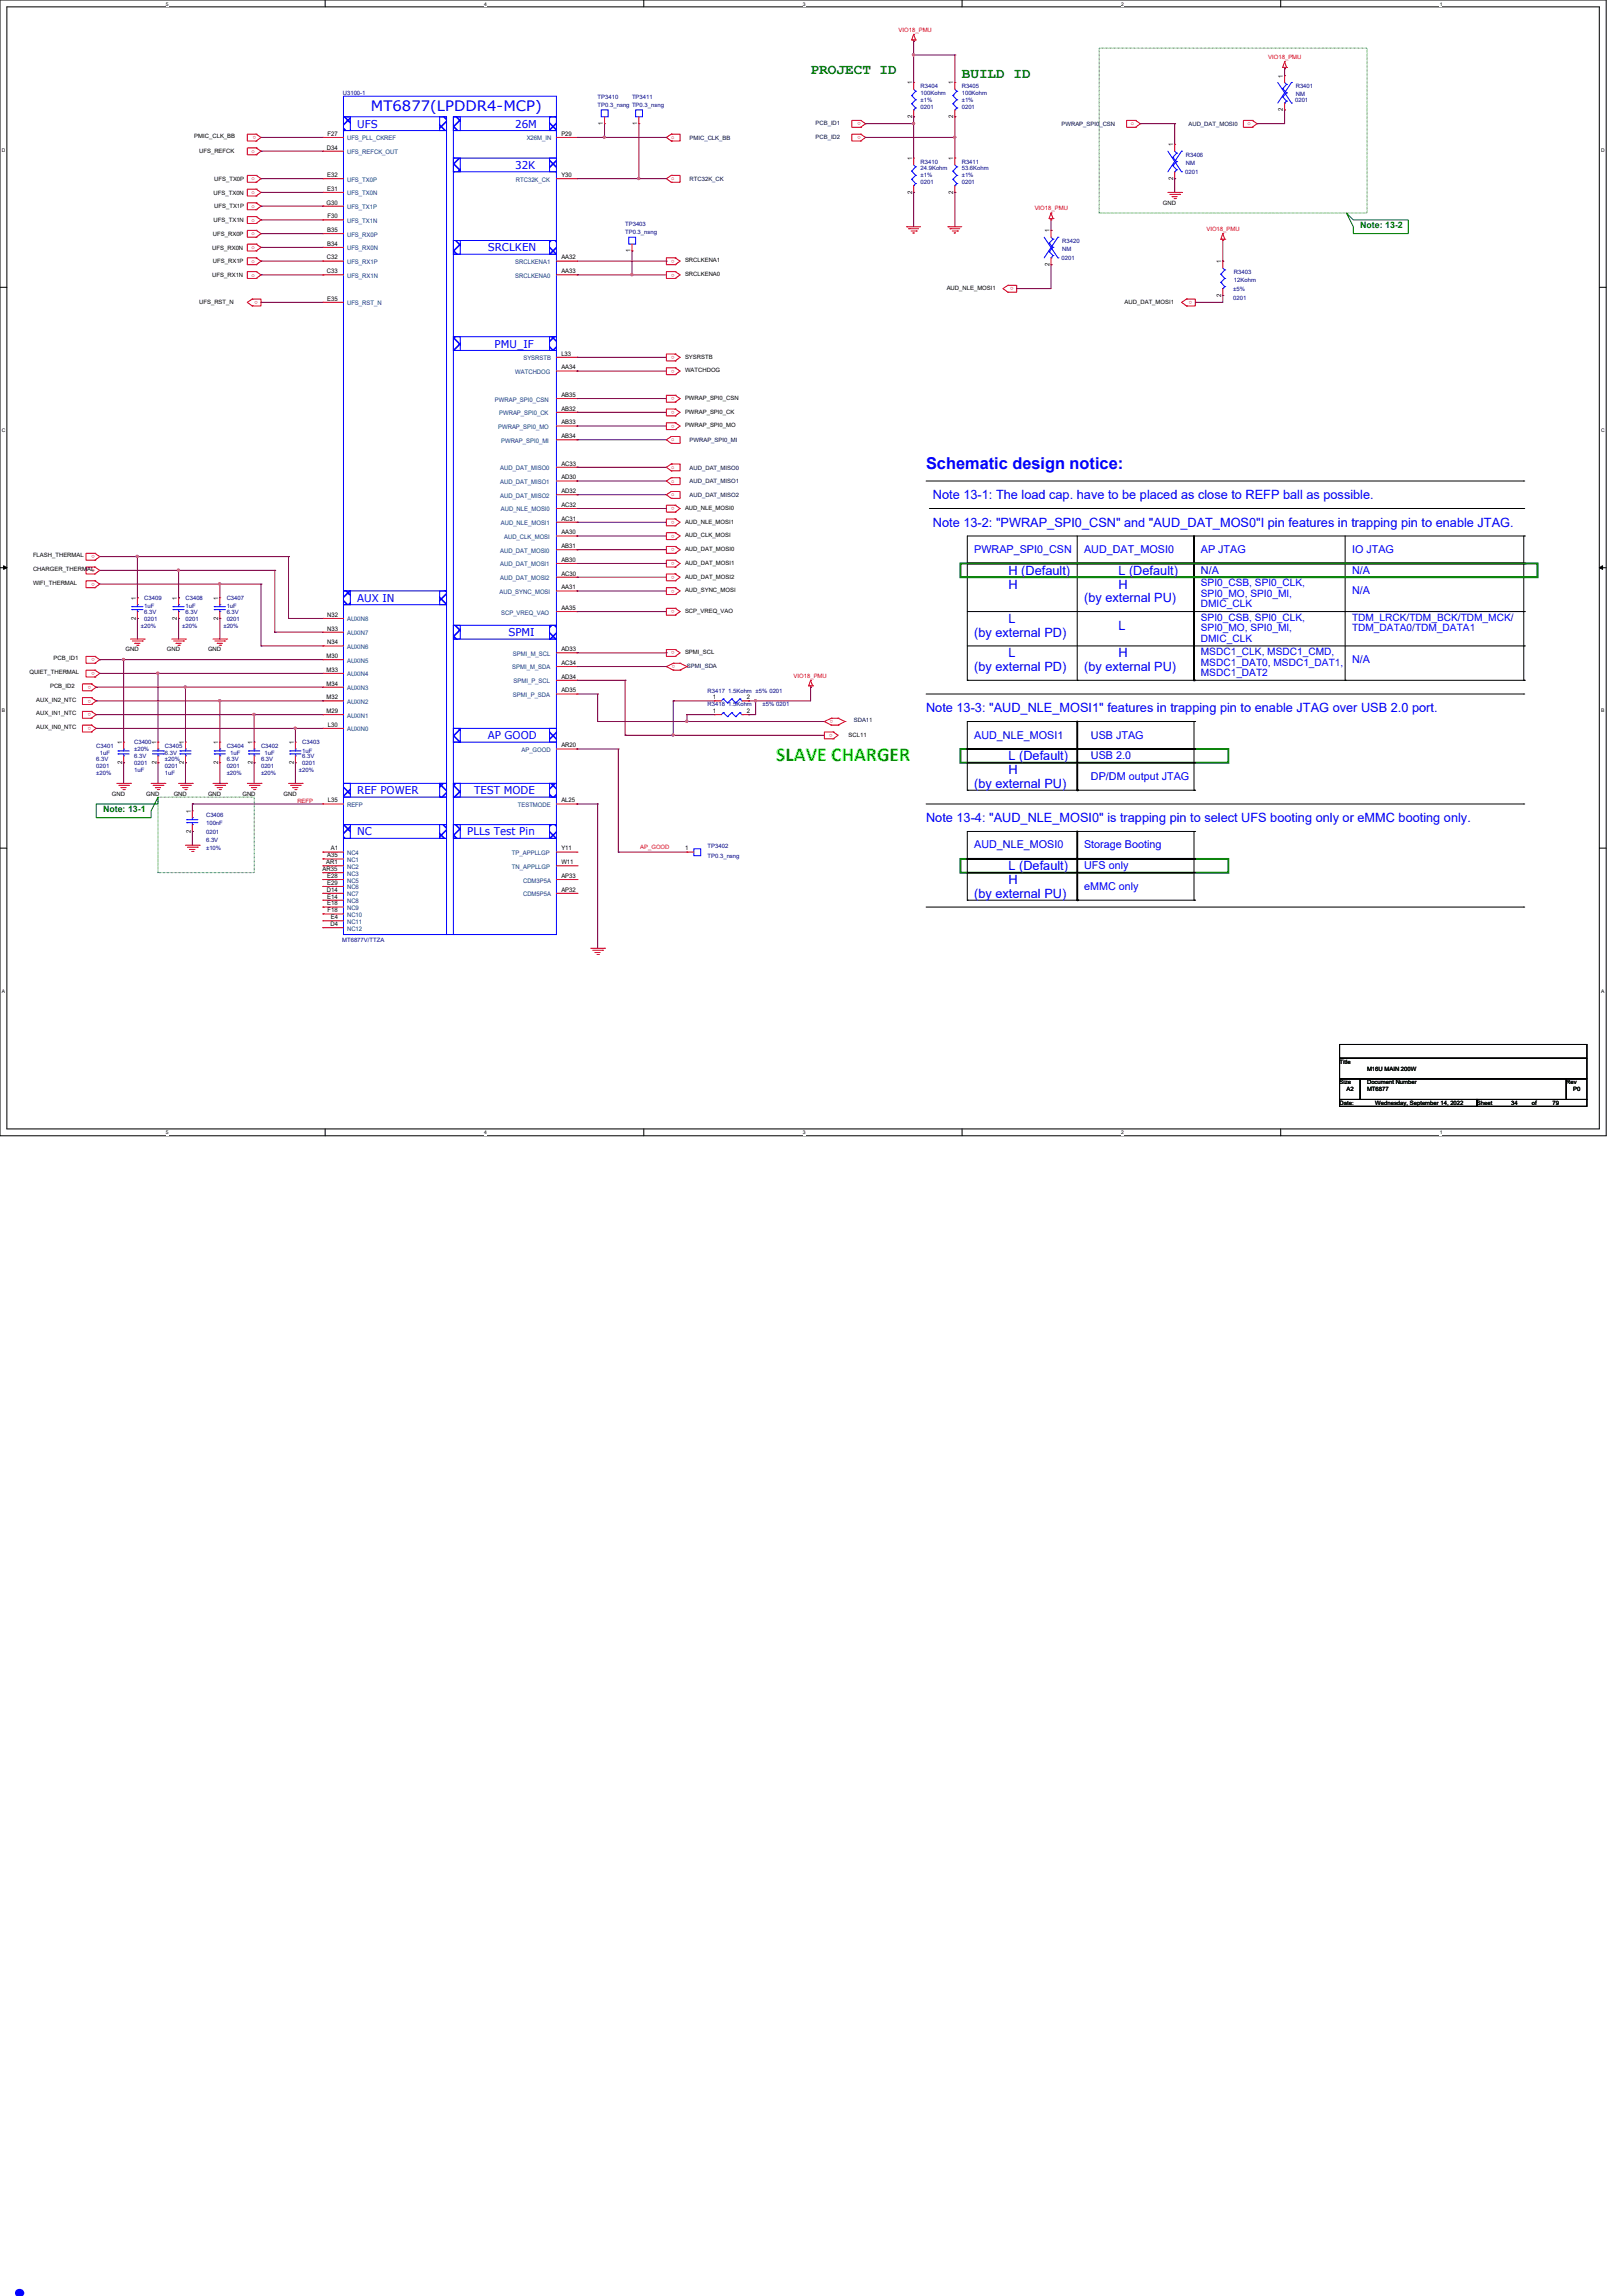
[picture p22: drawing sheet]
<svg xmlns="http://www.w3.org/2000/svg" width="210mm" height="297mm" viewBox="0 0 210 297" stroke-linecap="round" stroke-linejoin="round" font-family="sans-serif">
<defs><g id="words">
<text font-size="8.5" fill="#00f" x="0" y="297">.</text>
<text font-size="2.5" fill="#0f0" x="100.5" y="98.4">SLAVE CHARGER</text>
<text font-size="2.1" fill="#00f" x="119.8" y="60.7">Schematic design notice:</text>
<g font-size="1.9" fill="#008000">
<text x="104.9" y="9.6">PROJECT ID</text>
<text x="124.5" y="10">BUILD ID</text>
</g>
<text font-size="1.9" fill="#00f" x="48" y="14.3">MT6877(LPDDR4-MCP)</text>
<g font-size="1.7" fill="#00f">
<text x="120.7" y="64.6">Note 13-1: The load cap. have to be placed as close to REFP ball as possible.</text>
<text x="120.7" y="68.2">Note 13-2: &quot;PWRAP_SPI0_CSN&quot; and &quot;AUD_DAT_MOS0&quot;I pin features in trapping pin to enable JTAG.</text>
<text x="130.5" y="76.2">H</text>
<text x="130.5" y="74.4">H (Default)</text>
<text x="140.3" y="77.9">(by external PU)</text>
<text x="144.7" y="74.4">L (Default)</text>
<text x="144.7" y="76.2">H</text>
<text x="126.1" y="82.4">(by external PD)</text>
<text x="130.5" y="80.6">L</text>
<text x="144.7" y="81.5">L</text>
<text x="126.1" y="86.8">(by external PD)</text>
<text x="130.5" y="85">L</text>
<text x="140.3" y="86.8">(by external PU)</text>
<text x="144.7" y="85">H</text>
<text x="119.8" y="92.2">Note 13-3: &quot;AUD_NLE_MOSI1&quot; features in trapping pin to enable JTAG over USB 2.0 port.</text>
<text x="126.1" y="101.9">(by external PU)</text>
<text x="130.5" y="100.2">H</text>
<text x="130.5" y="98.4">L (Default)</text>
<text x="119.8" y="106.4">Note 13-4: &quot;AUD_NLE_MOSI0&quot; is trapping pin to select UFS booting only or eMMC booting only.</text>
<text x="130.5" y="112.6">L (Default)</text>
<text x="126.1" y="116.2">(by external PU)</text>
<text x="130.5" y="114.4">H</text>
</g>
<g font-size="1.4" fill="#00f">
<text x="46.2" y="16.5">UFS</text>
<text x="66.7" y="16.5">26M</text>
<text x="66.7" y="21.8">32K</text>
<text x="63.1" y="32.5">SRCLKEN</text>
<text x="64" y="45">PMU_IF</text>
<text x="126.1" y="71.5">PWRAP_SPI0_CSN</text>
<text x="140.3" y="71.5">AUD_DAT_MOSI0</text>
<text x="155.4" y="71.5">AP JTAG</text>
<text x="175" y="71.5">IO JTAG</text>
<text x="46.2" y="77.9">AUX IN</text>
<text x="155.4" y="74.2">N/A</text>
<text x="175" y="74.2">N/A</text>
<text x="175" y="76.9">N/A</text>
<text x="65.8" y="82.3">SPMI</text>
<text x="175" y="85.8">N/A</text>
<text x="63.1" y="95.6">AP GOOD</text>
<text x="126.1" y="95.5">AUD_NLE_MOSI1</text>
<text x="141.2" y="95.5">USB JTAG</text>
<text x="141.2" y="98.2">USB 2.0</text>
<text x="141.2" y="100.9">DP/DM output JTAG</text>
<text x="46.2" y="102.7">REF POWER</text>
<text x="61.3" y="102.7">TEST MODE</text>
<text x="46.2" y="108.1">NC</text>
<text x="60.5" y="108.1">PLLs Test Pin</text>
<text x="126.1" y="109.8">AUD_NLE_MOSI0</text>
<text x="140.3" y="109.8">Storage Booting</text>
<text x="140.3" y="112.4">UFS only</text>
<text x="140.3" y="115.1">eMMC only</text>
</g>
<g font-size="1.3" fill="#00f">
<text x="155.4" y="75.9">SPI0_CSB, SPI0_CLK,</text>
<text x="155.4" y="77.2">SPI0_MO, SPI0_MI,</text>
<text x="155.4" y="78.6">DMIC_CLK</text>
<text x="155.4" y="80.3">SPI0_CSB, SPI0_CLK,</text>
<text x="155.4" y="81.7">SPI0_MO, SPI0_MI,</text>
<text x="155.4" y="83">DMIC_CLK</text>
<text x="175" y="80.3">TDM_LRCK/TDM_BCK/TDM_MCK/</text>
<text x="175" y="81.7">TDM_DATA0/TDM_DATA1</text>
<text x="155.4" y="84.8">MSDC1_CLK, MSDC1_CMD,</text>
<text x="155.4" y="86.1">MSDC1_DAT0, MSDC1_DAT1,</text>
<text x="155.4" y="87.5">MSDC1_DAT2</text>
</g>
<g font-size="1.1" fill="#008000">
<text x="176" y="29.5">Note: 13-2</text>
<text x="13.3" y="105.1">Note: 13-1</text>
</g>
<g font-size=".8" fill="#f00">
<text x="116.3" y="4.1">VIO18_PMU</text>
<text x="164.1" y="7.7">VIO18_PMU</text>
<text x="33.1" y="17.6" transform="rotate(-180 33.1 17.6)">o</text>
<text x="86.9" y="18">o</text>
<text x="111.4" y="15.8" transform="rotate(-180 111.4 15.8)">o</text>
<text x="111.4" y="17.6" transform="rotate(-180 111.4 17.6)">o</text>
<text x="146.3" y="16.2">o</text>
<text x="161.5" y="16.2">o</text>
<text x="32.6" y="19.8">o</text>
<text x="32.6" y="23.3">o</text>
<text x="86.9" y="23.3">o</text>
<text x="32.6" y="25.1">o</text>
<text x="32.6" y="26.9">o</text>
<text x="32.6" y="28.7">o</text>
<text x="133.9" y="27.2">VIO18_PMU</text>
<text x="156.1" y="29.9">VIO18_PMU</text>
<text x="32.6" y="30.4">o</text>
<text x="32.6" y="32.2">o</text>
<text x="32.6" y="34">o</text>
<text x="32.6" y="35.8">o</text>
<text x="87.3" y="33.6" transform="rotate(-180 87.3 33.6)">o</text>
<text x="87.3" y="35.4" transform="rotate(-180 87.3 35.4)">o</text>
<text x="33.4" y="38.9" transform="rotate(-180 33.4 38.9)">o</text>
<text x="131.1" y="37.2" transform="rotate(-180 131.1 37.2)">o</text>
<text x="154.3" y="38.9" transform="rotate(-180 154.3 38.9)">o</text>
<text x="87.3" y="46.1" transform="rotate(-180 87.3 46.1)">o</text>
<text x="87.3" y="47.8" transform="rotate(-180 87.3 47.8)">o</text>
<text x="87.3" y="51.4" transform="rotate(-180 87.3 51.4)">o</text>
<text x="87.3" y="53.2" transform="rotate(-180 87.3 53.2)">o</text>
<text x="86.9" y="57.1">o</text>
<text x="87.3" y="54.9" transform="rotate(-180 87.3 54.9)">o</text>
<text x="86.9" y="60.7">o</text>
<text x="86.9" y="62.4">o</text>
<text x="86.9" y="64.2">o</text>
<text x="87.3" y="65.6" transform="rotate(-180 87.3 65.6)">o</text>
<text x="12.3" y="71.8" transform="rotate(-180 12.3 71.8)">o</text>
<text x="87.3" y="67.4" transform="rotate(-180 87.3 67.4)">o</text>
<text x="87.3" y="69.2" transform="rotate(-180 87.3 69.2)">o</text>
<text x="87.3" y="71" transform="rotate(-180 87.3 71)">o</text>
<text x="12.3" y="73.6" transform="rotate(-180 12.3 73.6)">o</text>
<text x="12.3" y="75.4" transform="rotate(-180 12.3 75.4)">o</text>
<text x="87.3" y="72.7" transform="rotate(-180 87.3 72.7)">o</text>
<text x="87.3" y="76.3" transform="rotate(-180 87.3 76.3)">o</text>
<text x="87.3" y="74.5" transform="rotate(-180 87.3 74.5)">o</text>
<text x="87.3" y="79" transform="rotate(-180 87.3 79)">o</text>
<text x="11.8" y="88.7" transform="rotate(-180 11.8 88.7)">o</text>
<text x="12.3" y="85.2" transform="rotate(-180 12.3 85.2)">o</text>
<text x="12.3" y="87" transform="rotate(-180 12.3 87)">o</text>
<text x="87.3" y="84.3" transform="rotate(-180 87.3 84.3)">o</text>
<text x="87.4" y="86.1" transform="rotate(-180 87.4 86.1)">o</text>
<text x="102.7" y="87.7">VIO18_PMU</text>
<text x="11.8" y="92.3" transform="rotate(-180 11.8 92.3)">o</text>
<text x="11.8" y="94.1" transform="rotate(-180 11.8 94.1)">o</text>
<text x="11.8" y="90.5" transform="rotate(-180 11.8 90.5)">o</text>
<text x="107.7" y="95" transform="rotate(-180 107.7 95)">o</text>
<text x="107.8" y="93.2" transform="rotate(-180 107.8 93.2)">o</text>
<text x="38.5" y="103.8">REFP</text>
<text x="82.8" y="109.9">AP_GOOD</text>
</g>
<g font-size=".8">
<text x="118" y="10.9" transform="rotate(-90 118 10.9)">1</text>
<text x="123.4" y="10.9" transform="rotate(-90 123.4 10.9)">1</text>
<text x="166" y="10" transform="rotate(-90 166 10)">1</text>
<text x="25.1" y="17.9">PMIC_CLK_BB</text>
<text x="42.4" y="17.6">F27</text>
<text x="72.6" y="17.6">P29</text>
<text x="78" y="16.2" transform="rotate(-90 78 16.2)">1</text>
<text x="82.5" y="16.2" transform="rotate(-90 82.5 16.2)">1</text>
<text x="118" y="15.3" transform="rotate(-90 118 15.3)">2</text>
<text x="123.4" y="15.3" transform="rotate(-90 123.4 15.3)">2</text>
<text x="166" y="14.4" transform="rotate(-90 166 14.4)">2</text>
<text x="25.8" y="19.9">UFS_REFCK</text>
<text x="27.7" y="23.4">UFS_TX0P</text>
<text x="42.3" y="19.3">D34</text>
<text x="42.3" y="22.9">E32</text>
<text x="72.6" y="22.9">Y30</text>
<text x="118" y="20.7" transform="rotate(-90 118 20.7)">1</text>
<text x="123.4" y="20.7" transform="rotate(-90 123.4 20.7)">1</text>
<text x="151.8" y="23.3" transform="rotate(-90 151.8 23.3)">2</text>
<text x="151.8" y="18.9" transform="rotate(-90 151.8 18.9)">1</text>
<text x="27.6" y="25.2">UFS_TX0N</text>
<text x="27.6" y="28.7">UFS_TX1N</text>
<text x="27.7" y="27">UFS_TX1P</text>
<text x="42.2" y="26.5">G30</text>
<text x="42.3" y="24.7">E31</text>
<text x="42.4" y="28.2">F30</text>
<text x="118" y="25.1" transform="rotate(-90 118 25.1)">2</text>
<text x="123.4" y="25.1" transform="rotate(-90 123.4 25.1)">2</text>
<text x="150.5" y="26.5">GND</text>
<text x="27.5" y="32.3">UFS_RX0N</text>
<text x="27.5" y="35.9">UFS_RX1N</text>
<text x="27.6" y="30.5">UFS_RX0P</text>
<text x="27.6" y="34.1">UFS_RX1P</text>
<text x="42.3" y="33.6">C32</text>
<text x="42.3" y="35.3">C33</text>
<text x="42.3" y="30">B35</text>
<text x="42.3" y="31.8">B34</text>
<text x="72.6" y="33.6">AA32</text>
<text x="72.6" y="35.3">AA33</text>
<text x="81.6" y="32.6" transform="rotate(-90 81.6 32.6)">1</text>
<text x="88.6" y="34">SRCLKENA1</text>
<text x="88.6" y="35.7">SRCLKENA0</text>
<text x="135.8" y="34.4" transform="rotate(-90 135.8 34.4)">2</text>
<text x="135.8" y="30.1" transform="rotate(-90 135.8 30.1)">1</text>
<text x="158" y="34" transform="rotate(-90 158 34)">1</text>
<text x="25.8" y="39.3">UFS_RST_N</text>
<text x="42.3" y="38.9">E35</text>
<text x="122.5" y="37.5">AUD_NLE_MOSI1</text>
<text x="145.5" y="39.3">AUD_DAT_MOSI1</text>
<text x="158" y="38.4" transform="rotate(-90 158 38.4)">2</text>
<text x="72.6" y="46">L33</text>
<text x="72.6" y="47.8">AA34</text>
<text x="88.6" y="46.4">SYSRSTB</text>
<text x="72.6" y="51.4">AB35</text>
<text x="72.6" y="53.1">AB32</text>
<text x="88.6" y="51.7">PWRAP_SPI0_CSN</text>
<text x="88.6" y="53.5">PWRAP_SPI0_CK</text>
<text x="88.6" y="48.2">WATCHDOG</text>
<text x="72.6" y="54.9">AB33</text>
<text x="72.6" y="56.7">AB34</text>
<text x="88.6" y="55.3">PWRAP_SPI0_MO</text>
<text x="72.6" y="60.2">AC33</text>
<text x="72.6" y="62">AD30</text>
<text x="72.6" y="63.8">AD32</text>
<text x="72.6" y="65.6">AC32</text>
<text x="88.6" y="66">AUD_NLE_MOSI0</text>
<text x="72.6" y="67.4">AC31</text>
<text x="72.6" y="69.1">AA30</text>
<text x="72.6" y="70.9">AB31</text>
<text x="88.6" y="67.7">AUD_NLE_MOSI1</text>
<text x="88.6" y="69.5">AUD_CLK_MOSI</text>
<text x="88.6" y="71.3">AUD_DAT_MOSI0</text>
<text x="4.3" y="72.1">FLASH_THERMAL</text>
<text x="4.3" y="73.9">CHARGER_THERMAL</text>
<text x="4.3" y="75.6">WIFI_THERMAL</text>
<text x="17.6" y="77.6" transform="rotate(-90 17.6 77.6)">1</text>
<text x="22.9" y="77.6" transform="rotate(-90 22.9 77.6)">1</text>
<text x="28.2" y="77.6" transform="rotate(-90 28.2 77.6)">1</text>
<text x="72.6" y="72.7">AB30</text>
<text x="72.6" y="74.5">AC30</text>
<text x="72.6" y="76.2">AA31</text>
<text x="88.6" y="73.1">AUD_DAT_MOSI1</text>
<text x="88.6" y="76.6">AUD_SYNC_MOSI</text>
<text x="88.6" y="74.8">AUD_DAT_MOSI2</text>
<text x="17.6" y="80.2" transform="rotate(-90 17.6 80.2)">2</text>
<text x="22.9" y="80.2" transform="rotate(-90 22.9 80.2)">2</text>
<text x="28.2" y="80.2" transform="rotate(-90 28.2 80.2)">2</text>
<text x="42.3" y="79.8">N32</text>
<text x="42.3" y="81.6">N33</text>
<text x="42.3" y="83.4">N34</text>
<text x="72.6" y="78.9">AA35</text>
<text x="88.6" y="79.3">SCP_VREQ_VAO</text>
<text x="3.8" y="87.2">QUIET_THERMAL</text>
<text x="6.5" y="89">PCB_ID2</text>
<text x="6.9" y="85.4">PCB_ID1</text>
<text x="16.3" y="84.3">GND</text>
<text x="21.6" y="84.3">GND</text>
<text x="26.9" y="84.3">GND</text>
<text x="42.2" y="85.1">M30</text>
<text x="42.2" y="86.9">M33</text>
<text x="42.2" y="88.7">M34</text>
<text x="72.6" y="84.2">AD33</text>
<text x="72.6" y="86">AC34</text>
<text x="72.6" y="87.8">AD34</text>
<text x="72.6" y="89.6">AD35</text>
<text x="88.6" y="84.6">SPMI_SCL</text>
<text x="4.7" y="92.5">AUX_IN1_NTC</text>
<text x="4.7" y="94.3">AUX_IN0_NTC</text>
<text x="4.7" y="90.8">AUX_IN2_NTC</text>
<text x="42.2" y="90.5">M32</text>
<text x="42.2" y="92.2">M29</text>
<text x="42.4" y="94">L30</text>
<text x="92.2" y="90.5">1</text>
<text x="92.2" y="92.2">1</text>
<text x="96.6" y="90.5">2</text>
<text x="96.6" y="92.2">2</text>
<text x="109.8" y="95.3">SCL11</text>
<text x="15.8" y="98.8" transform="rotate(-90 15.8 98.8)">2</text>
<text x="15.8" y="96.3" transform="rotate(-90 15.8 96.3)">1</text>
<text x="20.2" y="98.8" transform="rotate(-90 20.2 98.8)">2</text>
<text x="20.2" y="96.3" transform="rotate(-90 20.2 96.3)">1</text>
<text x="23.8" y="98.8" transform="rotate(-90 23.8 98.8)">2</text>
<text x="23.8" y="96.3" transform="rotate(-90 23.8 96.3)">1</text>
<text x="28.2" y="98.8" transform="rotate(-90 28.2 98.8)">2</text>
<text x="28.2" y="96.3" transform="rotate(-90 28.2 96.3)">1</text>
<text x="32.7" y="98.8" transform="rotate(-90 32.7 98.8)">2</text>
<text x="32.7" y="96.3" transform="rotate(-90 32.7 96.3)">1</text>
<text x="38" y="98.8" transform="rotate(-90 38 98.8)">2</text>
<text x="38" y="96.3" transform="rotate(-90 38 96.3)">1</text>
<text x="72.6" y="96.7">AR20</text>
<text x="14.5" y="103">GND</text>
<text x="18.9" y="103">GND</text>
<text x="22.5" y="103">GND</text>
<text x="24.7" y="107.7" transform="rotate(-90 24.7 107.7)">2</text>
<text x="24.7" y="105.2" transform="rotate(-90 24.7 105.2)">1</text>
<text x="26.9" y="103">GND</text>
<text x="31.4" y="103">GND</text>
<text x="36.7" y="103">GND</text>
<text x="42.4" y="103.8">L35</text>
<text x="72.6" y="103.8">AL25</text>
<text x="41.7" y="112.7">AR35</text>
<text x="42.2" y="111.8">AR1</text>
<text x="42.3" y="110.9">A35</text>
<text x="42.3" y="113.6">E28</text>
<text x="42.8" y="110">A1</text>
<text x="72.6" y="110">Y11</text>
<text x="72.6" y="111.8">W11</text>
<text x="72.6" y="113.6">AP33</text>
<text x="88.7" y="110">1</text>
<text x="42.3" y="115.4">D14</text>
<text x="42.3" y="114.5">E29</text>
<text x="42.3" y="116.2">E14</text>
<text x="42.3" y="117.1">E18</text>
<text x="42.4" y="118">F18</text>
<text x="42.8" y="119.8">D4</text>
<text x="42.8" y="118.9">E4</text>
<text x="72.6" y="115.4">AP32</text>
<text x="173.4" y="137.6">Title</text>
<text x="173.4" y="143">Date:</text>
<text x="173.4" y="140.3">Size</text>
<text x="174.2" y="141.2">A2</text>
<text x="176.9" y="140.3">Document Number</text>
<text x="176.9" y="141.2">MT6877</text>
<text x="176.9" y="138.5">M16U MAIN 200W</text>
<text x="178" y="143">Wednesday, September 14, 2022</text>
<text x="191.1" y="143">Sheet</text>
<text x="195.6" y="143">34</text>
<text x="198.2" y="143">of</text>
<text x="200.9" y="143">79</text>
<text x="202.7" y="140.3">Rev</text>
<text x="203.6" y="141.2">P0</text>
</g>
<g font-size=".8" fill="#000080">
<text x="119.1" y="11.4">R3404</text>
<text x="124.5" y="11.4">R3405</text>
<text x="167.7" y="11.4">R3401</text>
<text x="44.4" y="12.3">U3100-1</text>
<text x="77.3" y="12.8">TP3410</text>
<text x="77.3" y="13.9">TP0.3_nsng TP0.3_nsng</text>
<text x="81.8" y="12.8">TP3411</text>
<text x="119.1" y="12.3">100Kohm</text>
<text x="119.1" y="13.2">±1%</text>
<text x="119.1" y="14.1">0201</text>
<text x="124.5" y="12.3">100Kohm</text>
<text x="124.5" y="13.2">±1%</text>
<text x="124.5" y="14.1">0201</text>
<text x="167.6" y="13.2">0201</text>
<text x="167.7" y="12.4">NM</text>
<text x="119.1" y="21.2">R3410</text>
<text x="119.1" y="22.1">24.9Kohm</text>
<text x="119.1" y="22.9">±1%</text>
<text x="119.1" y="23.8">0201</text>
<text x="124.5" y="21.2">R3411</text>
<text x="124.5" y="22.1">53.6Kohm</text>
<text x="124.5" y="22.9">±1%</text>
<text x="124.5" y="23.8">0201</text>
<text x="153.4" y="22.5">0201</text>
<text x="153.5" y="20.3">R3406</text>
<text x="153.5" y="21.3">NM</text>
<text x="80.9" y="29.3">TP3403</text>
<text x="80.9" y="30.3">TP0.3_nsng</text>
<text x="137.4" y="33.6">0201</text>
<text x="137.5" y="31.4">R3420</text>
<text x="137.5" y="32.5">NM</text>
<text x="159.7" y="35.4">R3403</text>
<text x="159.6" y="37.6">±5%</text>
<text x="159.6" y="38.8">0201</text>
<text x="159.7" y="36.4">12Kohm</text>
<text x="18.7" y="77.6">C3409</text>
<text x="24" y="77.6">C3408</text>
<text x="29.3" y="77.6">C3407</text>
<text x="18.2" y="81.2">±20%</text>
<text x="18.7" y="78.7">1uF</text>
<text x="18.7" y="80.3">0201</text>
<text x="18.7" y="79.4">6.3V</text>
<text x="23.6" y="81.2">±20%</text>
<text x="24" y="78.7">1uF</text>
<text x="24" y="80.3">0201</text>
<text x="24" y="79.4">6.3V</text>
<text x="28.9" y="81.2">±20%</text>
<text x="29.3" y="78.7">1uF</text>
<text x="29.3" y="80.3">0201</text>
<text x="29.3" y="79.4">6.3V</text>
<text x="91.6" y="89.6">R3417 1.5Kohm ±5% 0201</text>
<text x="91.6" y="91.4">R3418 1.5Kohm</text>
<text x="98.7" y="91.4">±5% 0201</text>
<text x="12.4" y="96.7">C3401</text>
<text x="12.4" y="99.4">0201</text>
<text x="12.4" y="98.5">6.3V</text>
<text x="12.4" y="100.3">±20%</text>
<text x="12.9" y="97.6">1uF</text>
<text x="17.4" y="96.3">C3400</text>
<text x="17.4" y="99.9">1uF</text>
<text x="17.4" y="99">0201</text>
<text x="17.4" y="98.1">6.3V</text>
<text x="17.4" y="97.2">±20%</text>
<text x="21.3" y="96.7">C3405</text>
<text x="21.3" y="100.3">1uF</text>
<text x="21.3" y="99.4">0201</text>
<text x="21.3" y="97.6">6.3V</text>
<text x="21.3" y="98.5">±20%</text>
<text x="29.3" y="96.7">C3404</text>
<text x="29.3" y="99.4">0201</text>
<text x="29.3" y="98.5">6.3V</text>
<text x="29.3" y="100.3">±20%</text>
<text x="29.8" y="97.6">1uF</text>
<text x="33.8" y="96.7">C3402</text>
<text x="33.8" y="99.4">0201</text>
<text x="33.8" y="98.5">6.3V</text>
<text x="33.8" y="100.3">±20%</text>
<text x="34.2" y="97.6">1uF</text>
<text x="38.7" y="99.9">±20%</text>
<text x="39.1" y="96.3">C3403</text>
<text x="39.1" y="97.4">1uF</text>
<text x="39.1" y="99">0201</text>
<text x="39.1" y="98.1">6.3V</text>
<text x="26.7" y="105.7">C3406</text>
<text x="26.7" y="106.8">100nF</text>
<text x="26.7" y="107.9">0201</text>
<text x="26.7" y="108.9">6.3V</text>
<text x="26.7" y="110">±10%</text>
<text x="91.6" y="109.6">TP3402</text>
<text x="91.6" y="111">TP0.3_nsng</text>
<text x="44.3" y="121.9">MT6877V/TTZA</text>
</g>
<g font-size=".8" fill="#000040">
<text x="105.5" y="16.2">PCB_ID1</text>
<text x="105.5" y="17.9">PCB_ID2</text>
<text x="137.4" y="16.3">PWRAP_SPI0_CSN</text>
<text x="153.8" y="16.3">AUD_DAT_MOSI0</text>
<text x="89.2" y="18.1">PMIC_CLK_BB</text>
<text x="89.2" y="23.4">RTC32K_CK</text>
<text x="89.2" y="57.2">PWRAP_SPI0_MI</text>
<text x="89.2" y="60.7">AUD_DAT_MISO0</text>
<text x="89.2" y="62.5">AUD_DAT_MISO1</text>
<text x="89.2" y="64.3">AUD_DAT_MISO2</text>
<text x="88.9" y="86.4">SPMI_SDA</text>
<text x="110.5" y="93.4">SDA11</text>
</g>
<g font-size=".8" fill="#004080">
<text x="44.9" y="18.2">UFS_PLL_CKREF</text>
<text x="44.9" y="19.9">UFS_REFCK_OUT</text>
<text x="44.9" y="23.5">UFS_TX0P</text>
<text x="66.8" y="23.5">RTC32K_CK</text>
<text x="68.2" y="18.2">X26M_IN</text>
<text x="44.9" y="25.3">UFS_TX0N</text>
<text x="44.9" y="27.1">UFS_TX1P</text>
<text x="44.9" y="28.8">UFS_TX1N</text>
<text x="44.9" y="30.6">UFS_RX0P</text>
<text x="44.9" y="32.4">UFS_RX0N</text>
<text x="44.9" y="34.2">UFS_RX1P</text>
<text x="44.9" y="35.9">UFS_RX1N</text>
<text x="66.7" y="34.2">SRCLKENA1</text>
<text x="66.7" y="35.9">SRCLKENA0</text>
<text x="44.9" y="39.5">UFS_RST_N</text>
<text x="67.7" y="46.6">SYSRSTB</text>
<text x="64.1" y="51.9">PWRAP_SPI0_CSN</text>
<text x="64.6" y="53.7">PWRAP_SPI0_CK</text>
<text x="66.7" y="48.4">WATCHDOG</text>
<text x="64.5" y="55.5">PWRAP_SPI0_MO</text>
<text x="64.9" y="57.3">PWRAP_SPI0_MI</text>
<text x="64.7" y="60.8">AUD_DAT_MISO0</text>
<text x="64.7" y="62.6">AUD_DAT_MISO1</text>
<text x="64.7" y="64.4">AUD_DAT_MISO2</text>
<text x="64.7" y="71.5">AUD_DAT_MOSI0</text>
<text x="64.8" y="66.2">AUD_NLE_MOSI0</text>
<text x="64.8" y="67.9">AUD_NLE_MOSI1</text>
<text x="65.2" y="69.7">AUD_CLK_MOSI</text>
<text x="64.6" y="76.8">AUD_SYNC_MOSI</text>
<text x="64.7" y="73.3">AUD_DAT_MOSI1</text>
<text x="64.7" y="75.1">AUD_DAT_MOSI2</text>
<text x="44.9" y="80.4">AUXIN8</text>
<text x="44.9" y="82.2">AUXIN7</text>
<text x="44.9" y="83.9">AUXIN6</text>
<text x="64.9" y="79.5">SCP_VREQ_VAO</text>
<text x="44.9" y="85.7">AUXIN5</text>
<text x="44.9" y="87.5">AUXIN4</text>
<text x="44.9" y="89.3">AUXIN3</text>
<text x="66.3" y="86.6">SPMI_M_SDA</text>
<text x="66.4" y="84.8">SPMI_M_SCL</text>
<text x="66.5" y="88.4">SPMI_P_SCL</text>
<text x="44.9" y="91.1">AUXIN2</text>
<text x="44.9" y="92.8">AUXIN1</text>
<text x="44.9" y="94.6">AUXIN0</text>
<text x="66.4" y="90.2">SPMI_P_SDA</text>
<text x="67.5" y="97.3">AP_GOOD</text>
<text x="44.9" y="104.4">REFP</text>
<text x="67" y="104.4">TESTMODE</text>
<text x="44.9" y="111.5">NC1</text>
<text x="44.9" y="112.4">NC2</text>
<text x="44.9" y="113.3">NC3</text>
<text x="44.9" y="110.6">NC4</text>
<text x="66.3" y="110.6">TP_APPLLGP</text>
<text x="66.3" y="112.4">TN_APPLLGP</text>
<text x="44.9" y="114.2">NC5</text>
<text x="44.9" y="115.1">NC6</text>
<text x="44.9" y="116">NC7</text>
<text x="44.9" y="116.8">NC8</text>
<text x="44.9" y="117.7">NC9</text>
<text x="44.9" y="118.6">NC10</text>
<text x="44.9" y="119.5">NC11</text>
<text x="67.7" y="114.2">CDM3P5A</text>
<text x="67.7" y="116">CDM5P5A</text>
<text x="44.9" y="120.4">NC12</text>
</g>
<g font-size=".6">
<text x="21.5" y=".7">5</text>
<text x="62.7" y=".7">4</text>
<text x="103.9" y=".7">3</text>
<text x="145.1" y=".7">2</text>
<text x="186.3" y=".7">1</text>
<text x=".3" y="19.6">D</text>
<text x="207.2" y="19.6">D</text>
<text x=".3" y="55.9">C</text>
<text x="207.2" y="55.9">C</text>
<text x=".3" y="92.2">B</text>
<text x="207.2" y="92.2">B</text>
<text x=".3" y="128.4">A</text>
<text x="207.2" y="128.4">A</text>
<text x="21.5" y="146.8">5</text>
<text x="62.7" y="146.8">4</text>
<text x="103.9" y="146.8">3</text>
<text x="145.1" y="146.8">2</text>
<text x="186.3" y="146.8">1</text>
</g>
</g></defs>
<path d="M0 0h207.9v146.9h-207.9zM.9 .9h206.1v145.1h-206.1z" fill="none" stroke="#000" stroke-width=".13"/>
<g fill="#fff">
<path d="M21.5 .1h.3v.7h-.3z"/>
<path d="M21.5 146.2h.3v.7h-.3z"/>
</g>
<path d="M42.1 0v.9M42.1 146v.9" fill="none" stroke="#000" stroke-width=".13"/>
<g fill="#fff">
<path d="M62.7 .1h.3v.7h-.3z"/>
<path d="M62.7 146.2h.3v.7h-.3z"/>
</g>
<path d="M83.3 0v.9M83.3 146v.9" fill="none" stroke="#000" stroke-width=".13"/>
<g fill="#fff">
<path d="M103.9 .1h.3v.7h-.3z"/>
<path d="M103.9 146.2h.3v.7h-.3z"/>
</g>
<path d="M124.5 0v.9M124.5 146v.9" fill="none" stroke="#000" stroke-width=".13"/>
<g fill="#fff">
<path d="M145.1 .1h.3v.7h-.3z"/>
<path d="M145.1 146.2h.3v.7h-.3z"/>
</g>
<path d="M165.7 0v.9M165.7 146v.9" fill="none" stroke="#000" stroke-width=".13"/>
<g fill="#fff">
<path d="M186.3 .1h.3v.7h-.3z"/>
<path d="M186.3 146.2h.3v.7h-.3z"/>
<path d="M.3 19h.4v.7h-.4z"/>
<path d="M207.2 19h.5v.7h-.5z"/>
<path d="M.3 55.3h.4v.7h-.4z"/>
<path d="M207.2 55.3h.5v.7h-.5z"/>
</g>
<path d="M0 37.2h.9M207 37.2h.9" fill="none" stroke="#000" stroke-width=".13"/>
<g fill="#fff">
<path d="M.3 91.6h.4v.7h-.4z"/>
<path d="M207.2 91.6h.4v.7h-.4z"/>
</g>
<path d="M0 73.4h.9M.5 73.2l.4 .2-.4 .3zM207 73.4l.4-.2v.5zM207 73.4h.9" fill="none" stroke="#000" stroke-width=".13"/>
<path d="M.5 73.2l.4 .2-.4 .3zM207 73.4l.4-.2v.5z" fill="#000"/>
<g fill="#fff">
<path d="M.3 127.8h.3v.8h-.3z"/>
<path d="M207.2 127.8h.4v.8h-.4z"/>
</g>
<g fill="none" stroke="#000" stroke-width=".13">
<path d="M119.8 62.2h77.4M120.3 65.8h76.9M125.2 74.7h72.1M125.2 79.1h72.1M139.4 69.3v18.7M174.1 69.3v18.7M197.2 62.2h.1M197.2 65.8h.1M197.2 69.3v18.7M197.3 69.3h.1M197.3 74.7h.1M197.3 79.1h.1"/>
<path d="M197.3 69.3h-72.1v18.7M119.8 89.8h77.4M125.2 88h.1M125.2 83.6h72.1M125.2 88h72.1M125.2 98.7h29.4M139.4 88h.1M154.5 93.3v8.9M154.6 93.3h.1M154.6 98.7h.1M154.6 93.3h-29.4v8.9M174.1 88h.1"/>
<path d="M197.2 88h.1M197.2 89.8h.1M197.3 83.6h.1M197.3 88h.1M0 109.7h.9M119.8 104h77.4M119.8 117.3h77.4M125.2 102.2h.1M125.2 116.5h.1M125.2 102.2h29.4M125.2 112.9h29.4M125.2 116.5h29.4"/>
<path d="M154.5 102.2h.1M154.5 116.5h.1M154.5 107.6v8.9M154.6 102.2h.1M154.6 107.6h.1M154.6 112.9h.1M154.6 116.5h.1M154.6 107.6h-29.4v8.9M197.2 104h.1M197.2 117.3h.1M207 109.7h.9M173.4 135.1h32v1.8h-32z"/>
<path d="M173.4 136.9h32v2.7h-32zM173.4 139.6h2.6v2.6h-2.6zM176 139.6h26.7v2.6h-26.7zM202.7 139.6h2.7v2.6h-2.7zM173.4 142.2h17.7v.9h-17.7zM191.1 142.2h14.3v.9h-14.3z"/>
</g>
<path d="M142.2 6.2h34.7v21.4h-34.7zM174.2 27.6l.9 .8h7.1v1.8h-7.1v-.9zM12.4 104h8v-.9l-.8 1.8v.9h-7.2zM20.4 103.1h12.5v9.8h-12.5z" fill="none" stroke="#008000" stroke-width=".13"/>
<path d="M125.2 72.9h72.1M154.5 69.3v18.7M197.3 72.9h.1M125.2 96.9h29.4M139.4 93.3v8.9M154.5 88h.1M154.6 96.9h.1M125.2 111.1h29.4M139.4 102.2h.1M139.4 116.5h.1M139.4 107.6v8.9M154.6 111.1h.1" fill="none" stroke="#000" stroke-width=".25"/>
<path d="M124.3 72.9h74.7v1.8h-74.7zM124.3 96.9h34.7v1.8h-34.7zM124.3 111.1h34.7v1.8h-34.7z" fill="none" stroke="#008000" stroke-width=".25"/>
<g fill="none" stroke="#f00" stroke-width=".13">
<path d="M33.1 18.2h.1M33.1 17.4h.1M33.1 17.4h-1.1v.8h1.1M33.1 19.1h.1M33.1 19.1h-1.1v.9h1.1M33.1 17.4l.7 .4-.7 .4M33.1 19.1l.7 .5-.7 .4M78.2 16h.1M78.2 15.1v.9M82.7 16h.1M82.7 15.1v.9M86.9 17.4h.1"/>
<path d="M86.9 18.2h.1M86.9 17.4h1.1v.8h-1.1M86.9 17.4l-.7 .4 .7 .4M111.4 16.5h.1M111.4 15.6h.1M111.4 15.6h-1.2v.9h1.2M111.4 18.2h.1M111.4 17.4h.1M111.4 17.4h-1.2v.8h1.2M111.4 15.6l.6 .4-.6 .5M111.4 17.4l.6 .4-.6 .4M118 5.2h.1"/>
<path d="M118 5.2h.5M118.2 5.3h.1M118.2 4.4h.1M118.2 10.7h.1M118.2 15.1h.1M118.2 5.2v.1M118.2 10.7v.9M118.2 14.2v.9M118.2 4.4l.3 .8M118.2 4.4l-.2 .8M118.5 5.2h.1M146.9 15.6h.1"/>
<path d="M146.9 16.5h.1M146.9 15.6h-1.1v.9h1.1M146.9 15.6l.7 .4-.7 .5M152 18.7h.1M152 18.7v.9M162.1 15.6h.1M162.1 16.5h.1M162.1 15.6h-1.2v.9h1.2M162.1 15.6l.6 .4-.6 .5M166 8.7h.1M166 8.7h.5M166.2 8.9h.1"/>
<path d="M166.2 8h.1M166.2 9.8h.1M166.2 14.2h.1M166.2 8.7v.2M166.2 9.8v.9M166.2 13.3v.9M166.2 8l-.2 .7M166.2 8l.3 .7M166.5 8.7h.1M32.6 39.6h.1M32.6 38.7h.1M32.6 38.7h1.2v.9h-1.2"/>
<path d="M32.6 38.7l-.6 .4 .6 .5M33.1 20h.1M33.1 22.7h.1M33.1 23.6h.1M33.1 22.7h-1.1v.9h1.1M33.1 24.5h.1M33.1 25.4h.1M33.1 24.5h-1.1v.9h1.1M33.1 26.2h.1M33.1 27.1h.1M33.1 26.2h-1.1v.9h1.1M33.1 28h.1"/>
<path d="M33.1 28.9h.1M33.1 28h-1.1v.9h1.1M33.1 29.8h.1M33.1 30.7h.1M33.1 29.8h-1.1v.9h1.1M33.1 31.6h.1M33.1 32.5h.1M33.1 31.6h-1.1v.9h1.1M33.1 33.4h.1M33.1 34.2h.1M33.1 33.4h-1.1v.8h1.1M33.1 35.1h.1"/>
<path d="M33.1 36h.1M33.1 35.1h-1.1v.9h1.1M33.1 22.7l.7 .4-.7 .5M33.1 24.5l.7 .4-.7 .5M33.1 26.2l.7 .5-.7 .4M33.1 28l.7 .4-.7 .5M33.1 29.8l.7 .4-.7 .5M33.1 31.6l.7 .4-.7 .5M33.1 33.4l.7 .4-.7 .4M33.1 35.1l.7 .5-.7 .4M81.8 32.5h.1M81.8 31.6v.9"/>
<path d="M86.9 22.7h.1M86.9 23.6h.1M86.9 22.7h1.1v.9h-1.1M86.9 22.7l-.7 .4 .7 .5M87.4 34.2h.1M87.4 33.4h.1M87.4 33.4h-1.2v.8h1.2M87.4 36h.1M87.4 35.1h.1M87.4 35.1h-1.2v.9h1.2M87.4 33.4l.6 .4-.6 .4M87.4 35.1l.6 .5-.6 .4"/>
<path d="M117.3 29.3h.1M117.3 29.3h1.8M117.6 29.6h.1M117.6 29.6h1.3M117.9 29.9h.7M118.2 30.1h.1M118.2 20.4h.1M118.2 24.9h.1M118.2 20.4v.9M118.2 24v.9M118.6 29.9h.1M122.7 29.3h.1"/>
<path d="M122.7 29.3h1.8M122.9 29.6h.1M122.9 29.6h1.3M123.2 29.9h.7M123.5 30.1h.1M123.5 30.1h.2M123.6 20.4h.1M123.6 24.9h.1M123.6 20.4v.9M123.6 24v.9M123.9 29.9h.1M130.4 37.8h.1"/>
<path d="M130.4 36.9h.1M130.4 36.9h1.2v.9h-1.2M130.4 36.9l-.6 .4 .6 .5M135.8 28.3h.1M135.8 28.3h.5M136 28.4h.1M136 27.6h.1M136 29.8h.1M136 34.2h.1M136 28.3v.1M136 29.8v.9M136 33.4v.8"/>
<path d="M136 27.6l-.2 .7M136 27.6l.3 .7M136.3 28.3h.1M151.1 24.9h1.8M151.4 25.1h1.3M151.7 25.4h.1M151.7 25.4h.7M151.9 25.7h.2M152 23.1h.1M152 22.2v.9M152.1 25.7h.1M152.7 25.1h.1"/>
<path d="M152.9 24.9h.1M153.5 39.6h.1M153.5 38.7h.1M153.5 38.7h1.2v.9h-1.2M153.5 38.7l-.6 .4 .6 .5M158 30.9h.1M158 30.9h.5M158.2 31.1h.1M158.2 30.2h.1M158.2 30.9v.2M158.2 30.2l-.2 .7M158.2 30.2l.3 .7"/>
<path d="M158.5 30.9h.1M86.9 56.5h.1M86.9 57.4h.1M86.9 56.5h1.1v.9h-1.1M86.9 56.5l-.7 .4 .7 .5M87.4 46.7h.1M87.4 45.8h.1M87.4 45.8h-1.2v.9h1.2M87.4 52h.1M87.4 51.1h.1M87.4 51.1h-1.2v.9h1.2M87.4 53.8h.1"/>
<path d="M87.4 52.9h.1M87.4 52.9h-1.2v.9h1.2M87.4 55.6h.1M87.4 54.7h.1M87.4 54.7h-1.2v.9h1.2M87.4 48.5h.1M87.4 47.6h.1M87.4 47.6h-1.2v.9h1.2M87.4 45.8l.6 .4-.6 .5M87.4 51.1l.6 .5-.6 .4M87.4 52.9l.6 .4-.6 .5M87.4 54.7l.6 .4-.6 .5"/>
<path d="M87.4 47.6l.6 .4-.6 .5M12.3 72.5h.1M12.3 71.6h.1M12.3 71.6h-1.2v.9h1.2M12.3 74.3h.1M12.3 73.4h.1M12.3 73.4h-1.2v.9h1.2M12.3 76h.1M12.3 75.1h.1M12.3 75.1h-1.2v.9h1.2M12.3 71.6l.6 .4-.6 .5M12.3 73.4l.6 .4-.6 .5"/>
<path d="M12.3 75.1l.6 .5-.6 .4M28.4 77.3h.1M28.4 77.3v.9M28.4 79.1v.9M86.9 60h.1M86.9 60.9h.1M86.9 60h1.1v.9h-1.1M86.9 61.8h.1M86.9 62.7h.1M86.9 61.8h1.1v.9h-1.1M86.9 63.6h.1M86.9 64.5h.1"/>
<path d="M86.9 63.6h1.1v.9h-1.1M86.9 60l-.7 .5 .7 .4M86.9 61.8l-.7 .4 .7 .5M86.9 63.6l-.7 .4 .7 .5M87.4 66.3h.1M87.4 65.4h.1M87.4 65.4h-1.2v.9h1.2M87.4 68h.1M87.4 67.1h.1M87.4 67.1h-1.2v.9h1.2M87.4 69.8h.1M87.4 68.9h.1"/>
<path d="M87.4 68.9h-1.2v.9h1.2M87.4 71.6h.1M87.4 70.7h.1M87.4 70.7h-1.2v.9h1.2M87.4 73.4h.1M87.4 72.5h.1M87.4 72.5h-1.2v.9h1.2M87.4 76.9h.1M87.4 76h.1M87.4 76h-1.2v.9h1.2M87.4 79.6h.1M87.4 78.7h.1"/>
<path d="M87.4 78.7h-1.2v.9h1.2M87.4 75.1h.1M87.4 74.3h.1M87.4 74.3h-1.2v.8h1.2M87.4 65.4l.6 .4-.6 .5M87.4 67.1l.6 .5-.6 .4M87.4 68.9l.6 .4-.6 .5M87.4 70.7l.6 .4-.6 .5M87.4 72.5l.6 .4-.6 .5M87.4 76l.6 .5-.6 .4M87.4 78.7l.6 .4-.6 .5M87.4 74.3l.6 .4-.6 .4"/>
<path d="M11.8 89.4h.1M11.8 88.5h.1M11.8 88.5h-1.1v.9h1.1M11.8 92.9h.1M11.8 92h.1M11.8 92h-1.1v.9h1.1M11.8 94.7h.1M11.8 93.8h.1M11.8 93.8h-1.1v.9h1.1M11.8 91.1h.1M11.8 90.3h.1M11.8 90.3h-1.1v.8h1.1"/>
<path d="M11.8 88.5l.6 .4-.6 .5M11.8 92l.6 .5-.6 .4M11.8 93.8l.6 .4-.6 .5M11.8 90.3l.6 .4-.6 .4M12.3 85.8h.1M12.3 84.9h.1M12.3 84.9h-1.2v.9h1.2M12.3 87.6h.1M12.3 86.7h.1M12.3 86.7h-1.2v.9h1.2M12.3 84.9l.6 .4-.6 .5M12.3 86.7l.6 .4-.6 .5"/>
<path d="M16 96h.1M16 98.7h.1M16 96v.9M16 97.8v.9M16.9 82.7h1.8M17.1 82.9h1.3M17.4 83.2h.1M17.4 83.2h.7M17.7 83.5h.2M17.9 83.5h.1M18.4 82.9h.1M18.7 82.7h.1"/>
<path d="M20.4 96h.1M20.4 98.7h.1M20.4 96v.9M20.4 97.8v.9M22.2 82.7h1.8M22.5 82.9h1.2M22.8 83.2h.1M22.8 83.2h.7M23 83.5h.2M23.2 83.5h.1M23.7 82.9h.1M24 82.7h.1"/>
<path d="M27.6 82.7h1.7M27.8 82.9h1.3M28.1 83.2h.1M28.1 83.2h.7M28.4 83.5h.1M28.4 80h.1M28.4 96h.1M28.4 98.7h.1M28.4 96v.9M28.4 97.8v.9M28.5 83.5h.1M29.1 82.9h.1"/>
<path d="M29.3 82.7h.1M32.9 96h.1M32.9 98.7h.1M32.9 96v.9M32.9 97.8v.9M86.2 86.2h.1M86.2 86.2l.9 .5M87.1 86.7h.1M87.1 85.8h.1M87.1 86.7h.9M87.1 85.8l-.9 .4M87.1 85.8h.9"/>
<path d="M87.4 84.9h.1M87.4 84h.1M87.4 84h-1.2v.9h1.2M87.4 84l.6 .5-.6 .4M88 86.7h.1M88 85.8h.1M88 85.8l.9 .4M88.9 86.2h.1M88.9 86.2l-.9 .5M92.5 90.7h.1M92.5 90.7h.8M96 90.7h.9"/>
<path d="M96.9 90.7h.1M104.6 88.7h.1M104.6 88.7h.6M104.9 88.9h.1M104.9 88h.1M104.9 88.7v.2M104.9 88l-.3 .7M104.9 88l.3 .7M105.2 88.7h.1M106.7 93.3h.1M106.7 93.3l.9 .5M107.6 93.8h.1"/>
<path d="M107.6 92.9h.1M107.6 93.8h.9M107.6 92.9l-.9 .4M107.6 92.9h.9M107.8 95.6h.1M107.8 94.7h.1M107.8 94.7h-1.1v.9h1.1M107.8 94.7l.7 .4-.7 .5M108.5 93.8h.1M108.5 92.9h.1M108.5 92.9l.8 .4M109.3 93.3h.1"/>
<path d="M109.3 93.3l-.8 .5M15.1 101.3h1.8M15.4 101.6h1.2M15.7 101.9h.1M15.7 101.9h.6M15.9 102.2h.2M16.1 102.2h.1M16.6 101.6h.1M16.9 101.3h.1M19.6 101.3h1.7M19.8 101.6h1.3M20.1 101.9h.1"/>
<path d="M20.1 101.9h.7M20.4 102.2h.1M20.5 102.2h.1M21.1 101.6h.1M21.3 101.3h.1M23.1 101.3h1.8M23.4 101.6h1.2M23.7 101.9h.1M23.7 101.9h.6M23.9 102.2h.2M24 109.3h1.8M24.1 102.2h.1"/>
<path d="M24.3 109.6h1.2M24.6 109.9h.1M24.6 109.9h.6M24.6 101.6h.1M24.8 110.2h.2M24.9 101.3h.1M24.9 104.9h.1M24.9 107.6h.1M24.9 104.9v.9M24.9 106.7v.9M25 110.2h.1M25.5 109.6h.1"/>
<path d="M25.8 109.3h.1M27.6 101.3h1.7M27.8 101.6h1.3M28.1 101.9h.1M28.1 101.9h.7M28.4 102.2h.1M28.5 102.2h.1M29.1 101.6h.1M29.3 101.3h.1M32 101.3h1.8M32.3 101.6h1.2M32.6 101.9h.1"/>
<path d="M32.6 101.9h.6M32.8 102.2h.2M33 102.2h.1M33.5 101.6h.1M33.8 101.3h.1M37.3 101.3h1.8M37.6 101.6h1.3M37.9 101.9h.1M37.9 101.9h.7M38.1 102.2h.2M38.3 102.2h.1M38.9 101.6h.1"/>
<path d="M39.1 101.3h.1M76.5 122.7h1.7M76.7 122.9h1.3M77 123.2h.1M77 123.2h.7M77.3 123.5h.1M77.4 123.5h.1M78 122.9h.1M78.2 122.7h.1"/>
</g>
<g fill="none" stroke="#00f" stroke-width=".13">
<path d="M77.8 14.2h.9v.9h-.9zM82.3 14.2h.8v.9h-.8zM118 12.4h.1M118 13.4h.1M118 12.4l.5 .5M118 13.4l.5 .6M118.2 14.2h.1M118.2 11.6l.3 .2M118.5 11.8h.1M118.5 12.9h.1M118.5 14h.1M118.5 11.8l-.5 .6"/>
<path d="M118.5 12.9l-.5 .5M118.5 14l-.3 .2M151.1 19.6l1.8 2.6M152 19.6l.3 .2M152.3 19.8h.1M152.3 19.8l-.5 .6M152.9 19.6h.1M152.9 19.6l-1.8 2.6M165.4 10.7l1.7 2.6M166 11.5h.1M166 12.5h.1M166 11.5l.5 .5"/>
<path d="M166 12.5l.5 .6M166.2 13.3h.1M166.2 10.7l.3 .2M166.5 10.9h.1M166.5 12h.1M166.5 13.1h.1M166.5 10.9l-.5 .6M166.5 12l-.5 .5M166.5 13.1l-.3 .2M167.1 10.7h.1M167.1 13.3h.1M167.1 10.7l-1.7 2.6"/>
<path d="M81.4 30.7h.9v.9h-.9zM118 22.1h.1M118 23.2h.1M118 22.1l.5 .6M118 23.2l.5 .5M118.2 24h.1M118.2 21.3l.3 .3M118.5 21.6h.1M118.5 22.7h.1M118.5 23.7h.1M118.5 21.6l-.5 .5M118.5 22.7l-.5 .5"/>
<path d="M118.5 23.7l-.3 .3M123.3 22.1h.1M123.3 23.2h.1M123.3 22.1l.5 .6M123.3 23.2l.5 .5M123.6 24h.1M123.6 21.3l.2 .3M123.8 21.6h.1M123.8 22.7h.1M123.8 23.7h.1M123.8 21.6l-.5 .5M123.8 22.7l-.5 .5"/>
<path d="M123.8 23.7l-.2 .3M135.1 30.7l1.8 2.7M135.8 31.5h.1M135.8 32.6h.1M135.8 31.5l.5 .5M135.8 32.6l.5 .5M136 33.4h.1M136 30.7l.3 .2M136.3 30.9h.1M136.3 32h.1M136.3 33.1h.1M136.3 30.9l-.5 .6"/>
<path d="M136.3 32l-.5 .6M136.3 33.1l-.3 .3M136.9 30.7h.1M136.9 33.4h.1M136.9 30.7l-1.8 2.7M151.8 20.4h.1M151.8 21.4h.1M151.8 20.4l.5 .5M151.8 21.4l.5 .6M152 22.2h.1M152.3 20.9h.1M152.3 22h.1"/>
<path d="M152.3 20.9l-.5 .5M152.3 22l-.3 .2M152.9 22.2h.1M27.7 78.5h.1M27.7 78.9h.1M27.7 78.5h1.5M27.7 78.9h1.5M28.4 78.2h.1M28.4 79.1h.1M28.4 78.2v.3M28.4 78.9v.2M15.3 97.2h.1"/>
<path d="M15.3 97.5h.1M15.3 97.2h1.4M15.3 97.5h1.4M16 96.9h.1M16 97.8h.1M16 96.9v.3M16 97.5v.3M19.7 97.2h1.5M19.7 97.5h1.5M20.4 96.9h.1M20.4 97.8h.1M20.4 96.9v.3"/>
<path d="M20.4 97.5v.3M21.2 97.2h.1M21.2 97.5h.1M27.7 97.2h.1M27.7 97.5h.1M27.7 97.2h1.5M27.7 97.5h1.5M28.4 96.9h.1M28.4 97.8h.1M28.4 96.9v.3M28.4 97.5v.3M32.2 97.2h.1"/>
<path d="M32.2 97.5h.1M32.2 97.2h1.4M32.2 97.5h1.4M32.9 96.9h.1M32.9 97.8h.1M32.9 96.9v.3M32.9 97.5v.3M93.6 90.4h.1M93.6 90.4l-.3 .3M93.6 90.4l.5 .5M94.1 90.9h.1M94.7 90.4h.1"/>
<path d="M94.7 90.4l-.6 .5M94.7 90.4l.5 .5M95.2 90.9h.1M95.8 90.4h.1M95.8 90.4l-.6 .5M95.8 90.4l.2 .3M96 90.7h.1M24.2 106h.1M24.2 106.4h.1M24.2 106h1.4M24.2 106.4h1.4M24.9 105.8h.1"/>
<path d="M24.9 106.7h.1M24.9 105.8v.2M24.9 106.4v.3"/>
</g>
<path d="M71.1 15.1h.9v1.8h-.9z" fill-rule="evenodd" fill="#fff"/>
<path d="M71.1 15.1h.9v1.8h-.9z" fill-rule="evenodd" fill="#00f"/>
<path d="M44.4 12.4h27.6v108.5h-27.6zM71.1 15.1h.9v1.8h-.9z" fill="none" stroke="#00f" stroke-width=".13"/>
<path d="M58.7 15.1h.9v1.8h-.9z" fill-rule="evenodd" fill="#fff"/>
<path d="M58.7 15.1h.9v1.8h-.9z" fill-rule="evenodd" fill="#00f"/>
<path d="M58.7 15.1h.9v1.8h-.9z" fill="none" stroke="#00f" stroke-width=".13"/>
<path d="M44.4 15.1h.9v1.8h-.9z" fill-rule="evenodd" fill="#fff"/>
<path d="M44.4 15.1h.9v1.8h-.9z" fill-rule="evenodd" fill="#00f"/>
<path d="M44.4 15.1h.9v1.8h-.9z" fill="none" stroke="#00f" stroke-width=".13"/>
<path d="M56.9 15.1h.9v1.8h-.9z" fill-rule="evenodd" fill="#fff"/>
<path d="M56.9 15.1h.9v1.8h-.9z" fill-rule="evenodd" fill="#00f"/>
<path d="M56.9 15.1h.9v1.8h-.9z" fill="none" stroke="#00f" stroke-width=".13"/>
<path d="M44.4 101.3h.9v1.8h-.9z" fill-rule="evenodd" fill="#fff"/>
<path d="M44.4 101.3h.9v1.8h-.9z" fill-rule="evenodd" fill="#00f"/>
<path d="M44.4 101.3h.9v1.8h-.9z" fill="none" stroke="#00f" stroke-width=".13"/>
<path d="M56.9 101.3h.9v1.8h-.9z" fill-rule="evenodd" fill="#fff"/>
<path d="M56.9 101.3h.9v1.8h-.9z" fill-rule="evenodd" fill="#00f"/>
<path d="M56.9 101.3h.9v1.8h-.9z" fill="none" stroke="#00f" stroke-width=".13"/>
<path d="M56.9 106.7h.9v1.8h-.9z" fill-rule="evenodd" fill="#fff"/>
<path d="M56.9 106.7h.9v1.8h-.9z" fill-rule="evenodd" fill="#00f"/>
<path d="M56.9 106.7h.9v1.8h-.9z" fill="none" stroke="#00f" stroke-width=".13"/>
<path d="M44.4 106.7h.9v1.8h-.9z" fill-rule="evenodd" fill="#fff"/>
<path d="M44.4 106.7h.9v1.8h-.9z" fill-rule="evenodd" fill="#00f"/>
<path d="M44.4 106.7h.9v1.8h-.9z" fill="none" stroke="#00f" stroke-width=".13"/>
<path d="M44.4 76.5h.9v1.7h-.9z" fill-rule="evenodd" fill="#fff"/>
<path d="M44.4 76.5h.9v1.7h-.9z" fill-rule="evenodd" fill="#00f"/>
<path d="M44.4 76.5h.9v1.7h-.9z" fill="none" stroke="#00f" stroke-width=".13"/>
<path d="M56.9 76.5h.9v1.7h-.9z" fill-rule="evenodd" fill="#fff"/>
<path d="M56.9 76.5h.9v1.7h-.9z" fill-rule="evenodd" fill="#00f"/>
<path d="M56.9 76.5h.9v1.7h-.9z" fill="none" stroke="#00f" stroke-width=".13"/>
<path d="M71.1 80.9h.9v1.8h-.9z" fill-rule="evenodd" fill="#fff"/>
<path d="M71.1 80.9h.9v1.8h-.9z" fill-rule="evenodd" fill="#00f"/>
<path d="M71.1 80.9h.9v1.8h-.9z" fill="none" stroke="#00f" stroke-width=".13"/>
<path d="M58.7 80.9h.9v1.8h-.9z" fill-rule="evenodd" fill="#fff"/>
<path d="M58.7 80.9h.9v1.8h-.9z" fill-rule="evenodd" fill="#00f"/>
<path d="M58.7 80.9h.9v1.8h-.9z" fill="none" stroke="#00f" stroke-width=".13"/>
<path d="M71.1 101.3h.9v1.8h-.9z" fill-rule="evenodd" fill="#fff"/>
<path d="M71.1 101.3h.9v1.8h-.9z" fill-rule="evenodd" fill="#00f"/>
<path d="M71.1 101.3h.9v1.8h-.9z" fill="none" stroke="#00f" stroke-width=".13"/>
<path d="M58.7 101.3h.9v1.8h-.9z" fill-rule="evenodd" fill="#fff"/>
<path d="M58.7 101.3h.9v1.8h-.9z" fill-rule="evenodd" fill="#00f"/>
<path d="M58.7 101.3h.9v1.8h-.9z" fill="none" stroke="#00f" stroke-width=".13"/>
<path d="M58.7 106.7h.9v1.8h-.9z" fill-rule="evenodd" fill="#fff"/>
<path d="M58.7 106.7h.9v1.8h-.9z" fill-rule="evenodd" fill="#00f"/>
<path d="M58.7 106.7h.9v1.8h-.9z" fill="none" stroke="#00f" stroke-width=".13"/>
<path d="M71.1 106.7h.9v1.8h-.9z" fill-rule="evenodd" fill="#fff"/>
<path d="M71.1 106.7h.9v1.8h-.9z" fill-rule="evenodd" fill="#00f"/>
<path d="M71.1 106.7h.9v1.8h-.9z" fill="none" stroke="#00f" stroke-width=".13"/>
<path d="M71.1 94.2h.9v1.8h-.9z" fill-rule="evenodd" fill="#fff"/>
<path d="M71.1 94.2h.9v1.8h-.9z" fill-rule="evenodd" fill="#00f"/>
<path d="M71.1 94.2h.9v1.8h-.9z" fill="none" stroke="#00f" stroke-width=".13"/>
<path d="M58.7 94.2h.9v1.8h-.9z" fill-rule="evenodd" fill="#fff"/>
<path d="M58.7 94.2h.9v1.8h-.9z" fill-rule="evenodd" fill="#00f"/>
<path d="M58.7 94.2h.9v1.8h-.9z" fill="none" stroke="#00f" stroke-width=".13"/>
<path d="M71.1 43.6h.9v1.7h-.9z" fill-rule="evenodd" fill="#fff"/>
<path d="M71.1 43.6h.9v1.7h-.9z" fill-rule="evenodd" fill="#00f"/>
<path d="M71.1 43.6h.9v1.7h-.9z" fill="none" stroke="#00f" stroke-width=".13"/>
<path d="M58.7 43.6h.9v1.7h-.9z" fill-rule="evenodd" fill="#fff"/>
<path d="M58.7 43.6h.9v1.7h-.9z" fill-rule="evenodd" fill="#00f"/>
<path d="M58.7 43.6h.9v1.7h-.9z" fill="none" stroke="#00f" stroke-width=".13"/>
<path d="M71.1 20.4h.9v1.8h-.9z" fill-rule="evenodd" fill="#fff"/>
<path d="M71.1 20.4h.9v1.8h-.9z" fill-rule="evenodd" fill="#00f"/>
<path d="M71.1 20.4h.9v1.8h-.9z" fill="none" stroke="#00f" stroke-width=".13"/>
<path d="M58.7 20.4h.9v1.8h-.9z" fill-rule="evenodd" fill="#fff"/>
<path d="M58.7 20.4h.9v1.8h-.9z" fill-rule="evenodd" fill="#00f"/>
<path d="M58.7 20.4h.9v1.8h-.9z" fill="none" stroke="#00f" stroke-width=".13"/>
<path d="M71.1 31.1h.9v1.8h-.9z" fill-rule="evenodd" fill="#fff"/>
<path d="M71.1 31.1h.9v1.8h-.9z" fill-rule="evenodd" fill="#00f"/>
<path d="M71.1 31.1h.9v1.8h-.9z" fill="none" stroke="#00f" stroke-width=".13"/>
<path d="M58.7 31.1h.9v1.8h-.9z" fill-rule="evenodd" fill="#fff"/>
<path d="M58.7 31.1h.9v1.8h-.9z" fill-rule="evenodd" fill="#00f"/>
<g fill="none" stroke="#00f" stroke-width=".13">
<path d="M44.4 15.1h.1M44.4 16.9h.1M44.4 15.1h13.4v105.8M44.4 16.9h13.4M58.7 16.9h.1M58.7 15.1h.1M58.7 15.1h13.3M58.7 16.9h13.3M58.7 15.1v105.8M123.3 12.4h.1M123.3 13.4h.1M123.3 12.4l.5 .5"/>
<path d="M123.3 13.4l.5 .6M123.6 14.2h.1M123.6 11.6l.2 .2M123.8 11.8h.1M123.8 12.9h.1M123.8 14h.1M123.8 11.8l-.5 .6M123.8 12.9l-.5 .5M123.8 14l-.2 .2M58.7 31.1h.9v1.8h-.9zM58.7 20.4h.1M58.7 22.2h.1"/>
<path d="M58.7 32.9h.1M58.7 31.1h.1M58.7 20.4h13.3M58.7 22.2h13.3M58.7 32.9h13.3M58.7 31.1h13.3M158 35.5h.1M158 36.5h.1M158 35.5l.5 .5M158 36.5l.5 .6M158.2 37.3h.1M158.2 34.7l.3 .2"/>
<path d="M158.5 34.9h.1M158.5 36h.1M158.5 37.1h.1M158.5 34.9l-.5 .6M158.5 36l-.5 .5M158.5 37.1l-.3 .2M58.7 45.3h.1M58.7 43.6h.1M58.7 45.3h13.3M58.7 43.6h13.3M17.1 78.5h.1M17.1 78.9h.1"/>
<path d="M17.1 78.5h1.4M17.1 78.9h1.4M17.8 78.2h.1M17.8 79.1h.1M17.8 78.2v.3M17.8 78.9v.2M22.4 78.5h.1M22.4 78.9h.1M22.4 78.5h1.4M22.4 78.9h1.4M23.1 78.2h.1M23.1 79.1h.1"/>
<path d="M23.1 78.2v.3M23.1 78.9v.2M44.4 78.2h.1M44.4 76.5h.1M44.4 78.2h13.4M44.4 76.5h13.4M23.3 97.2h.1M23.3 97.5h.1M23.3 97.2h1.4M23.3 97.5h1.4M24 96.9h.1M24 97.8h.1"/>
<path d="M24 96.9v.3M24 97.5v.3M37.5 97.2h.1M37.5 97.5h.1M37.5 97.2h1.4M37.5 97.5h1.4M38.2 96.9h.1M38.2 97.8h.1M38.2 96.9v.3M38.2 97.5v.3M58.7 80.9h.1M58.7 82.7h.1"/>
<path d="M58.7 96h.1M58.7 94.2h.1M58.7 80.9h13.3M58.7 82.7h13.3M58.7 96h13.3M58.7 94.2h13.3M93.6 92.2h.1M93.6 92.2l-.3 .3M93.6 92.2l.5 .5M94.1 92.7h.1M94.7 92.2h.1M94.7 92.2l-.6 .5"/>
<path d="M94.7 92.2l.5 .5M95.2 92.7h.1M95.8 92.2h.1M95.8 92.2l-.6 .5M95.8 92.2l.2 .3M96 92.5h.1M44.4 103.1h.1M44.4 101.3h.1M44.4 106.7h.1M44.4 108.5h.1M44.4 103.1h13.4M44.4 101.3h13.4"/>
<path d="M44.4 106.7h13.4M44.4 108.5h13.4M58.7 101.3h.1M58.7 103.1h.1M58.7 106.7h.1M58.7 108.5h.1M58.7 103.1h13.3M58.7 101.3h13.3M58.7 106.7h13.3M58.7 108.5h13.3M89.8 109.8h.9v.9h-.9zM57.8 120.9h.1"/>
<path d="M58.7 120.9h.1"/>
</g>
<g fill="none" stroke="#f00" stroke-width=".13">
<path d="M41.8 17.8h.1M41.8 19.6h.1M41.8 17.8h2.6M41.8 19.6h2.6M72 17.8h2.7M74.7 17.8h.1M123.6 10.7h.1M123.6 15.1h.1M123.6 10.7v.9M123.6 14.2v.9M41.8 23.1h.1M41.8 24.9h.1"/>
<path d="M41.8 26.7h.1M41.8 28.4h.1M41.8 30.2h.1M41.8 32h.1M41.8 33.8h.1M41.8 35.6h.1M41.8 39.1h.1M41.8 23.1h2.6M41.8 24.9h2.6M41.8 26.7h2.6M41.8 28.4h2.6M41.8 30.2h2.6"/>
<path d="M41.8 32h2.6M41.8 33.8h2.6M41.8 35.6h2.6M41.8 39.1h2.6M72 23.1h2.7M72 33.8h2.7M72 35.6h2.7M74.7 23.1h.1M74.7 33.8h.1M74.7 35.6h.1M158.2 33.8h.1M158.2 38.2h.1"/>
<path d="M158.2 33.8v.9M158.2 37.3v.9M72 46.2h2.7M72 48h2.7M72 51.6h2.7M72 53.3h2.7M72 55.1h2.7M72 56.9h2.7M74.7 46.2h.1M74.7 48h.1M74.7 51.6h.1M74.7 53.3h.1"/>
<path d="M74.7 55.1h.1M74.7 56.9h.1M17.8 77.3h.1M17.8 77.3v.9M17.8 79.1v.9M23.1 77.3h.1M23.1 77.3v.9M23.1 79.1v.9M72 60.5h2.7M72 62.2h2.7M72 64h2.7M72 65.8h2.7"/>
<path d="M72 67.6h2.7M72 69.3h2.7M72 71.1h2.7M72 72.9h2.7M72 74.7h2.7M72 76.5h2.7M72 79.1h2.7M74.7 60.5h.1M74.7 62.2h.1M74.7 64h.1M74.7 65.8h.1M74.7 67.6h.1"/>
<path d="M74.7 69.3h.1M74.7 71.1h.1M74.7 72.9h.1M74.7 74.7h.1M74.7 76.5h.1M74.7 79.1h.1M17.8 80h.1M23.1 80h.1M24 96h.1M24 98.7h.1M24 96v.9M24 97.8v.9"/>
<path d="M38.2 96h.1M38.2 98.7h.1M38.2 96v.9M38.2 97.8v.9M41.8 80h.1M41.8 81.8h.1M41.8 83.6h.1M41.8 85.3h.1M41.8 87.1h.1M41.8 88.9h.1M41.8 90.7h.1M41.8 92.5h.1"/>
<path d="M41.8 94.2h.1M41.8 80h2.6M41.8 81.8h2.6M41.8 83.6h2.6M41.8 85.3h2.6M41.8 87.1h2.6M41.8 88.9h2.6M41.8 90.7h2.6M41.8 92.5h2.6M41.8 94.2h2.6M72 96.9h2.7M72 84.5h2.7"/>
<path d="M72 86.2h2.7M72 88h2.7M72 89.8h2.7M74.7 96.9h.1M74.7 84.5h.1M74.7 86.2h.1M74.7 88h.1M74.7 89.8h.1M92.5 92.5h.1M92.5 92.5h.8M96 92.5h.9M96.9 92.5h.1"/>
<path d="M41.8 104h.1M41.8 111.1h.1M41.8 112h.1M41.8 112.9h.1M41.8 110.2h.1M41.8 113.8h.1M41.8 114.7h.1M41.8 115.6h.1M41.8 116.5h.1M41.8 117.3h.1M41.8 118.2h.1M41.8 119.1h.1"/>
<path d="M41.8 104h2.6M41.8 110.2h2.6M41.8 112h2.6M41.8 113.8h2.6M41.8 115.6h2.6M41.8 111.1h2.6M41.8 112.9h2.6M41.8 114.7h2.6M41.8 116.5h2.6M41.8 117.3h2.6M41.8 118.2h2.6M41.8 119.1h2.6"/>
<path d="M72 104h2.7M72 110.2h2.7M72 112h2.7M72 113.8h2.7M72 115.6h2.7M74.7 104h.1M74.7 110.2h.1M74.7 112h.1M74.7 113.8h.1M74.7 115.6h.1M88.9 110.2h.1M88.9 110.2h.9"/>
<path d="M41.8 120h.1M41.8 120h2.6"/>
</g>
<path d="M118.2 5.3h.1M118.2 7.1h.1M118.2 5.3v5.4M118.2 7.1h5.4" fill="none" stroke="#800040" stroke-width=".13"/>
<path d="M118.1 7h.2v.2h-.2z" fill-rule="evenodd" fill="#f0f"/>
<path d="M118.1 7h.2v.2h-.2z" fill="none" stroke="#f0f" stroke-width=".13"/>
<g fill="none" stroke="#800040" stroke-width=".13">
<path d="M112 16h.1M112 16h6.2M118.2 15.1h.1M118.2 16h.1M118.2 15.1v5.3M123.6 7.1h.1M123.6 15.1h.1M123.6 7.1v3.6M123.6 15.1v2.7M147.6 16h.1M147.6 16h4.4M152 16h.1"/>
<path d="M152 16v2.7M162.7 16h.1M166.2 8.9h.1M166.2 14.2h.1M166.2 8.9v.9M166.2 14.2v1.8h-3.5"/>
</g>
<path d="M118.1 15.9h.2v.2h-.2z" fill-rule="evenodd" fill="#f0f"/>
<path d="M118.1 15.9h.2v.2h-.2z" fill="none" stroke="#f0f" stroke-width=".13"/>
<path d="M112 17.8h.1M112 17.8h11.6M123.6 17.8h.1M123.6 17.8v2.6" fill="none" stroke="#800040" stroke-width=".13"/>
<path d="M123.4 17.6h.2v.3h-.2z" fill-rule="evenodd" fill="#f0f"/>
<path d="M123.4 17.6h.2v.3h-.2z" fill="none" stroke="#f0f" stroke-width=".13"/>
<g fill="none" stroke="#800040" stroke-width=".13">
<path d="M33.8 17.8h.1M33.8 19.6h.1M33.8 17.8h8M33.8 19.6h8M74.7 17.8h3.5M78.2 17.8h.1M33.8 23.1h.1M33.8 24.9h.1M33.8 26.7h.1M33.8 28.4h.1M33.8 30.2h.1M33.8 32h.1"/>
<path d="M33.8 33.8h.1M33.8 35.6h.1M33.8 23.1h8M33.8 24.9h8M33.8 26.7h8M33.8 28.4h8M33.8 30.2h8M33.8 32h8M33.8 33.8h8M33.8 35.6h8M74.7 35.6h.1M74.7 23.1h8"/>
<path d="M74.7 33.8h11.5M81.8 32.5h.1M81.8 32.5v3.1h-7.1M82.7 23.1h.1M86.2 33.8h.1M118.2 24.9h.1M118.2 24.9v4.4M123.6 24.9h.1M123.6 24.9v4.4M152 23.1h.1M152 23.1v1.8"/>
</g>
<path d="M81.7 35.4h.2v.2h-.2z" fill-rule="evenodd" fill="#f0f"/>
<path d="M81.7 35.4h.2v.2h-.2z" fill="none" stroke="#f0f" stroke-width=".13"/>
<g fill="none" stroke="#800040" stroke-width=".13">
<path d="M33.8 39.1h.1M33.8 39.1h8M81.8 35.6h.1M81.8 35.6h4.4M131.6 37.3h.1M131.6 37.3h4.4M74.7 46.2h.1M74.7 48h.1M74.7 51.6h.1M74.7 53.3h.1M74.7 55.1h.1M74.7 56.9h.1"/>
<path d="M74.7 46.2h11.5M74.7 48h11.5M74.7 51.6h11.5M74.7 53.3h11.5M74.7 55.1h11.5M74.7 56.9h11.5M74.7 60.5h.1M74.7 62.2h.1M74.7 64h.1M74.7 65.8h.1M74.7 67.6h.1M74.7 69.3h.1"/>
<path d="M74.7 71.1h.1M74.7 72.9h.1M74.7 76.5h.1M74.7 79.1h.1M74.7 60.5h11.5M74.7 62.2h11.5M74.7 64h11.5M74.7 65.8h11.5M74.7 67.6h11.5M74.7 69.3h11.5M74.7 71.1h11.5M74.7 72.9h11.5"/>
<path d="M74.7 76.5h11.5M74.7 79.1h11.5M12.9 85.3h.1M12.9 85.3h28.9M16 85.3h.1M74.7 96.9h.1M74.7 84.5h11.5M74.7 86.2h11.5M74.7 96.9h5.3M86.2 84.5h.1M86.2 86.2h.1M24.9 104h.1"/>
<path d="M24.9 107.6h.1M24.9 104v.9M24.9 107.6v1.7M24.9 104h16.9M74.7 104h.1M74.7 104h2.6M77.3 104h.1M77.3 104v18.7"/>
</g>
<path d="M15.9 85.2h.2v.2h-.2z" fill-rule="evenodd" fill="#f0f"/>
<path d="M15.9 85.2h.2v.2h-.2z" fill="none" stroke="#f0f" stroke-width=".13"/>
<path d="M12.9 87.1h.1M12.9 87.1h28.9M16 85.3h.1M16 85.3v10.7M20.4 87.1h.1" fill="none" stroke="#800040" stroke-width=".13"/>
<path d="M20.3 87h.2v.2h-.2z" fill-rule="evenodd" fill="#f0f"/>
<path d="M20.3 87h.2v.2h-.2z" fill="none" stroke="#f0f" stroke-width=".13"/>
<path d="M12.4 88.9h.1M12.4 88.9h11.6M20.4 87.1h.1M20.4 87.1v8.9M24 88.9h.1M24 88.9v7.1" fill="none" stroke="#800040" stroke-width=".13"/>
<path d="M23.9 88.8h.2v.2h-.2z" fill-rule="evenodd" fill="#f0f"/>
<path d="M23.9 88.8h.2v.2h-.2z" fill="none" stroke="#f0f" stroke-width=".13"/>
<path d="M12.4 92.5h.1M12.4 92.5h20.5M24 88.9h.1M24 88.9h17.8" fill="none" stroke="#800040" stroke-width=".13"/>
<path d="M32.8 92.3h.2v.2h-.2z" fill-rule="evenodd" fill="#f0f"/>
<path d="M32.8 92.3h.2v.2h-.2z" fill="none" stroke="#f0f" stroke-width=".13"/>
<path d="M12.4 94.2h.1M12.4 94.2h25.8M32.9 92.5h.1M32.9 92.5v3.5M32.9 92.5h8.9" fill="none" stroke="#800040" stroke-width=".13"/>
<path d="M38.1 94.1h.2v.2h-.2z" fill-rule="evenodd" fill="#f0f"/>
<path d="M38.1 94.1h.2v.2h-.2z" fill="none" stroke="#f0f" stroke-width=".13"/>
<g fill="none" stroke="#800040" stroke-width=".13">
<path d="M23.1 77.3h.1M23.1 73.8v3.5M28.4 75.6h.1M28.4 75.6v1.7M74.7 74.7h.1M74.7 74.7h11.5M16 98.7h.1M16 98.7v2.6M20.4 98.7h.1M20.4 98.7v2.6M24 98.7h.1M24 98.7v2.6"/>
<path d="M28.4 80h.1M28.4 80v2.7M32.9 98.7h.1M32.9 98.7v2.6M38.2 94.2h.1M38.2 98.7h.1M38.2 94.2h3.6M38.2 94.2v1.8M38.2 98.7v2.6"/>
</g>
<path d="M23 73.6h.2v.3h-.2z" fill-rule="evenodd" fill="#f0f"/>
<path d="M23 73.6h.2v.3h-.2z" fill="none" stroke="#f0f" stroke-width=".13"/>
<path d="M17.8 77.3h.1M17.8 72v5.3M23.1 80h.1M23.1 80v2.7" fill="none" stroke="#800040" stroke-width=".13"/>
<path d="M17.6 71.9h.3v.2h-.3z" fill-rule="evenodd" fill="#f0f"/>
<path d="M17.6 71.9h.3v.2h-.3z" fill="none" stroke="#f0f" stroke-width=".13"/>
<g fill="none" stroke="#800040" stroke-width=".13">
<path d="M12.9 75.6h20.9M12.9 73.8h22.7M12.9 72h24.4M17.8 72h.1M23.1 73.8h.1M28.4 75.6h.1M33.8 75.6h.1M33.8 75.6v8M35.6 73.8h.1M35.6 73.8v8M37.3 72h.1M37.3 72v8"/>
<path d="M17.8 80h.1M17.8 80v2.7M33.8 83.6h.1M33.8 83.6h8M35.6 81.8h.1M35.6 81.8h6.2M37.3 80h.1M37.3 80h4.5"/>
</g>
<path d="M28.3 75.4h.2v.2h-.2z" fill-rule="evenodd" fill="#f0f"/>
<path d="M28.3 75.4h.2v.2h-.2z" fill="none" stroke="#f0f" stroke-width=".13"/>
<g fill="none" stroke="#800040" stroke-width=".13">
<path d="M74.7 89.8h2.6M74.7 88h6.2M77.3 89.8h.1M77.3 93.3h.1M77.3 89.8v3.5M80.9 88h.1M80.9 95.1h.1M80.9 88v7.1M87.1 90.7h.1M87.1 90.7v4.4M87.1 90.7h5.4M96.9 90.7h.1"/>
<path d="M97.8 90.7h.1M104.9 88.9h.1M104.9 88.9v1.8h-8"/>
</g>
<path d="M97.7 90.5h.2v.3h-.2z" fill-rule="evenodd" fill="#f0f"/>
<path d="M97.7 90.5h.2v.3h-.2z" fill="none" stroke="#f0f" stroke-width=".13"/>
<path d="M88.9 92.5h.1M88.9 93.3h.1M88.9 92.5h3.6M88.9 92.5v.8M88.9 93.3h17.8M96.9 92.5h.1M97.8 90.7h.1M97.8 90.7v1.8h-.9" fill="none" stroke="#800040" stroke-width=".13"/>
<path d="M88.8 93.2h.2v.2h-.2z" fill-rule="evenodd" fill="#f0f"/>
<path d="M88.8 93.2h.2v.2h-.2z" fill="none" stroke="#f0f" stroke-width=".13"/>
<path d="M87.1 95.1h.1M87.1 95.1h19.6" fill="none" stroke="#800040" stroke-width=".13"/>
<path d="M87 95h.2v.2h-.2z" fill-rule="evenodd" fill="#f0f"/>
<path d="M87 95h.2v.2h-.2z" fill="none" stroke="#f0f" stroke-width=".13"/>
<path d="M12.4 90.7h.1M12.4 90.7h16M77.3 93.3h11.6M80 96.9h.1M80 96.9v13.3M80.9 95.1h6.2M87.1 95.1h.1M88.9 93.3h.1M80 110.2h.1M80 110.2h8.9" fill="none" stroke="#800040" stroke-width=".13"/>
<path d="M28.3 90.5h.2v.3h-.2z" fill-rule="evenodd" fill="#f0f"/>
<path d="M28.3 90.5h.2v.3h-.2z" fill="none" stroke="#f0f" stroke-width=".13"/>
<g fill="none" stroke="#800040" stroke-width=".13">
<path d="M78.2 17.8h.1M78.2 16v1.8M78.2 17.8h8M86.2 17.8h.1M136 34.2h.1M136 29.8h.1M136 28.4v1.4M136 34.2v3.1M154.7 39.1h.1M158.2 38.2h.1M158.2 33.8h.1M158.2 38.2v.9h-3.5"/>
<path d="M158.2 31.1v2.7M28.4 90.7h.1M28.4 90.7v5.3M28.4 98.7v2.6M28.4 90.7h13.4M41.8 90.7h.1M28.4 101.3h.1"/>
</g>
<path d="M78.1 17.6h.2v.3h-.2z" fill-rule="evenodd" fill="#f0f"/>
<path d="M78.1 17.6h.2v.3h-.2z" fill="none" stroke="#f0f" stroke-width=".13"/>
<path d="M82.7 16v7.1M82.7 23.1h.1" fill="none" stroke="#800040" stroke-width=".13"/>
<path d="M82.5 23h.3v.2h-.3z" fill-rule="evenodd" fill="#f0f"/>
<path d="M82.5 23h.3v.2h-.3z" fill="none" stroke="#f0f" stroke-width=".13"/>
<path d="M82.7 23.1h3.5M86.2 23.1h.1" fill="none" stroke="#800040" stroke-width=".13"/>
<path d="M118.1 7h.2v.2h-.2z" fill-rule="evenodd" fill="#f0f"/>
<path d="M118.1 7h.2v.2h-.2z" fill="none" stroke="#f0f" stroke-width=".13"/>
<path d="M118.1 15.9h.2v.2h-.2z" fill-rule="evenodd" fill="#f0f"/>
<path d="M118.1 15.9h.2v.2h-.2z" fill="none" stroke="#f0f" stroke-width=".13"/>
<path d="M123.4 17.6h.2v.3h-.2z" fill-rule="evenodd" fill="#f0f"/>
<path d="M123.4 17.6h.2v.3h-.2z" fill="none" stroke="#f0f" stroke-width=".13"/>
<path d="M81.7 35.4h.2v.2h-.2z" fill-rule="evenodd" fill="#f0f"/>
<path d="M81.7 35.4h.2v.2h-.2z" fill="none" stroke="#f0f" stroke-width=".13"/>
<path d="M15.9 85.2h.2v.2h-.2z" fill-rule="evenodd" fill="#f0f"/>
<path d="M15.9 85.2h.2v.2h-.2z" fill="none" stroke="#f0f" stroke-width=".13"/>
<path d="M20.3 87h.2v.2h-.2z" fill-rule="evenodd" fill="#f0f"/>
<path d="M20.3 87h.2v.2h-.2z" fill="none" stroke="#f0f" stroke-width=".13"/>
<path d="M23.9 88.8h.2v.2h-.2z" fill-rule="evenodd" fill="#f0f"/>
<path d="M23.9 88.8h.2v.2h-.2z" fill="none" stroke="#f0f" stroke-width=".13"/>
<path d="M32.8 92.3h.2v.2h-.2z" fill-rule="evenodd" fill="#f0f"/>
<path d="M32.8 92.3h.2v.2h-.2z" fill="none" stroke="#f0f" stroke-width=".13"/>
<path d="M38.1 94.1h.2v.2h-.2z" fill-rule="evenodd" fill="#f0f"/>
<path d="M38.1 94.1h.2v.2h-.2z" fill="none" stroke="#f0f" stroke-width=".13"/>
<path d="M23 73.6h.2v.3h-.2z" fill-rule="evenodd" fill="#f0f"/>
<path d="M23 73.6h.2v.3h-.2z" fill="none" stroke="#f0f" stroke-width=".13"/>
<path d="M17.6 71.9h.3v.2h-.3z" fill-rule="evenodd" fill="#f0f"/>
<path d="M17.6 71.9h.3v.2h-.3z" fill="none" stroke="#f0f" stroke-width=".13"/>
<path d="M28.3 75.4h.2v.2h-.2z" fill-rule="evenodd" fill="#f0f"/>
<path d="M28.3 75.4h.2v.2h-.2z" fill="none" stroke="#f0f" stroke-width=".13"/>
<path d="M97.7 90.5h.2v.3h-.2z" fill-rule="evenodd" fill="#f0f"/>
<path d="M97.7 90.5h.2v.3h-.2z" fill="none" stroke="#f0f" stroke-width=".13"/>
<path d="M88.8 93.2h.2v.2h-.2z" fill-rule="evenodd" fill="#f0f"/>
<path d="M88.8 93.2h.2v.2h-.2z" fill="none" stroke="#f0f" stroke-width=".13"/>
<path d="M87 95h.2v.2h-.2z" fill-rule="evenodd" fill="#f0f"/>
<path d="M87 95h.2v.2h-.2z" fill="none" stroke="#f0f" stroke-width=".13"/>
<path d="M28.3 90.5h.2v.3h-.2z" fill-rule="evenodd" fill="#f0f"/>
<path d="M28.3 90.5h.2v.3h-.2z" fill="none" stroke="#f0f" stroke-width=".13"/>
<path d="M78.1 17.6h.2v.3h-.2z" fill-rule="evenodd" fill="#f0f"/>
<path d="M78.1 17.6h.2v.3h-.2z" fill="none" stroke="#f0f" stroke-width=".13"/>
<path d="M82.5 23h.3v.2h-.3z" fill-rule="evenodd" fill="#f0f"/>
<path d="M82.5 23h.3v.2h-.3z" fill="none" stroke="#f0f" stroke-width=".13"/>
<use href="#words"/>
</svg>
